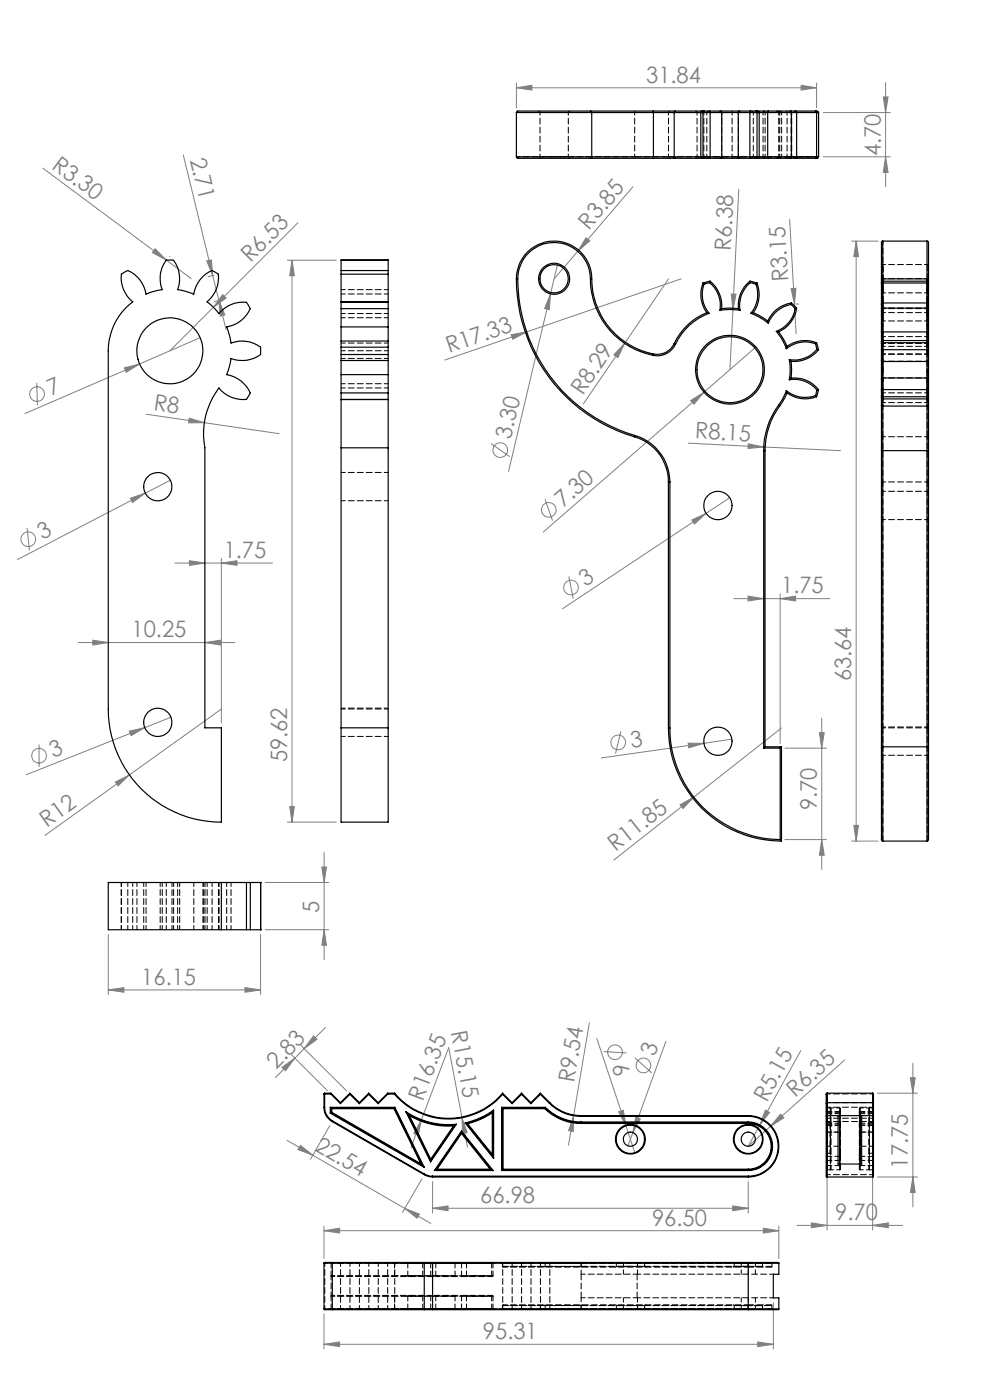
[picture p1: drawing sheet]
<svg xmlns="http://www.w3.org/2000/svg" width="210mm" height="297mm" viewBox="0 0 210 297" stroke-linecap="round" stroke-linejoin="round" font-family="sans-serif">
<defs><g id="words">
<g font-size="4.8" fill="#808080">
<text x="137.1" y="17.5">31.84</text>
<text x="10.8" y="35.6" transform="rotate(37 10.8 35.6)">R3.30</text>
<text x="40.2" y="33.9" transform="rotate(76 40.2 33.9)">2.71</text>
<text x="186.8" y="33.1" transform="rotate(-90 186.8 33.1)">4.70</text>
<text x="124.9" y="48.9" transform="rotate(-49 124.9 48.9)">R3.85</text>
<text x="155" y="53.3" transform="rotate(-87 155 53.3)">R6.38</text>
<text x="53.1" y="55.8" transform="rotate(-45 53.1 55.8)">R6.53</text>
<text x="167.2" y="59.7" transform="rotate(-93 167.2 59.7)">R3.15</text>
<text x="95.3" y="74.9" transform="rotate(-19 95.3 74.9)">R17.33</text>
<text x="10.9" y="84.1" transform="rotate(-23 10.9 84.1)">7</text>
<text x="32.5" y="87" transform="rotate(8 32.5 87)">R8</text>
<text x="123.6" y="84.1" transform="rotate(-56 123.6 84.1)">R8.29</text>
<text x="108.3" y="93.3" transform="rotate(-77 108.3 93.3)">3.30</text>
<text x="147.4" y="93" transform="rotate(3 147.4 93)">R8.15</text>
<text x="119.4" y="107.7" transform="rotate(-41 119.4 107.7)">7.30</text>
<text x="9" y="114.7" transform="rotate(-27 9 114.7)">3</text>
<text x="47.5" y="118.3">1.75</text>
<text x="124.2" y="124.6" transform="rotate(-34 124.2 124.6)">3</text>
<text x="165.7" y="125.9">1.75</text>
<text x="27.9" y="135.2">10.25</text>
<text x="180.6" y="144.5" transform="rotate(-90 180.6 144.5)">63.64</text>
<text x="11.3" y="160.9" transform="rotate(-22 11.3 160.9)">3</text>
<text x="60.9" y="161.7" transform="rotate(-90 60.9 161.7)">59.62</text>
<text x="133.9" y="158.7" transform="rotate(-8 133.9 158.7)">3</text>
<text x="173.3" y="171.8" transform="rotate(-90 173.3 171.8)">9.70</text>
<text x="10" y="175.6" transform="rotate(-36 10 175.6)">R12</text>
<text x="130.6" y="180.8" transform="rotate(-38 130.6 180.8)">R11.85</text>
<text x="67.7" y="193.6" transform="rotate(-90 67.7 193.6)">5</text>
<text x="30" y="208.9">16.15</text>
<text x="95.6" y="218.8" transform="rotate(79 95.6 218.8)">R15.15</text>
<text x="58.6" y="226.9" transform="rotate(-45 58.6 226.9)">2.83</text>
<text x="129.7" y="226.2" transform="rotate(72 129.7 226.2)">6</text>
<text x="138.9" y="224.2" transform="rotate(-70 138.9 224.2)">3</text>
<text x="89.7" y="233.7" transform="rotate(-69 89.7 233.7)">R16.35</text>
<text x="121.8" y="229.7" transform="rotate(-80 121.8 229.7)">R9.54</text>
<text x="162.6" y="233.9" transform="rotate(-61 162.6 233.9)">R5.15</text>
<text x="168.6" y="232.9" transform="rotate(-42 168.6 232.9)">R6.35</text>
<text x="66.6" y="243.9" transform="rotate(30 66.6 243.9)">22.54</text>
<text x="192.6" y="247.9" transform="rotate(-90 192.6 247.9)">17.75</text>
<text x="101.9" y="255.2">66.98</text>
<text x="138.3" y="260">96.50</text>
<text x="177.2" y="258.8">9.70</text>
<text x="102.4" y="284.1">95.31</text>
</g>
</g></defs>
<g fill="none" stroke="#808080" stroke-width=".21">
<path d="M109.5 18.6l3.3-.5v1zM109.5 17.6v5.3M109.5 18.6h63.7M169.9 18.1l3.3 .5-3.3 .5zM173.2 17.6v5.3M187.9 17.5v22.1M9.1 35.7l31.5 23.4M38.9 32.9l6.2 25.6M134.3 39.6l-16.8 19.6M174.6 33.3h14.3M174.6 23.9h14.3M187.4 20.6h1l-.5 3.3z"/>
<path d="M187.9 33.3l.5 3.3h-1zM32.9 52.8l2.4 2.4-3-1.6zM35.9 54.4h.1M43.9 55.3l.9-.2 .3 3.4zM45.1 58.5l2.8 11.4M45.4 58.4l-1.2 .3M61 55.2h10.3M61.9 55.2v119.2M61.9 55.2l.5 3.3h-.9zM63.2 47.3l-27.2 27.1M118.3 55.9l-1.5 6.5M124.3 50.4l.8 .7-2.5 2.2z"/>
<path d="M141.8 59.2l-9.3 13.6M144.5 59.2l-50.1 17.2M156.7 40.2l-1.9 38.2M167.5 46.5l1 18M180.6 51.1h5.7M181.6 51.1v127.3M181.6 51.1l.5 3.3h-1zM26.4 78l3.2-.8-2.8 1.8zM42.4 71.6l-37.1 16.1M46.4 63.7l1.3 3.1-1 .3zM46.6 63.7l-1.2 .3M47.2 62.5l.8 .7-2.7 2z"/>
<path d="M108.4 71l3.3-.6-2.9 1.6zM116.8 62.4l-.3 3.3-1-.3zM116.8 62.4l-8.9 37.6M132.5 72.8l-1.4 3.1-.9-.6zM132.5 72.8l-8.8 12.9M155.1 62.4h1l-.6 3.3zM160.3 73.6l-11 9.6M167.8 61.2h1l-.3 3.3zM168.5 64.5l.4 6.3M168.8 64.5h.7M7.8 81.2l.1 4.8M31 87.9l28.2 4.1"/>
<path d="M40.1 88.7l3.3 1h-3.4zM104.2 94.1l3.9 2.8M146 94l16 .8M146.5 85l2.8-1.8-2.1 2.6zM149.3 83.2l-34.1 29.7M158.7 94.2l3.3 .6-3.3 .3zM162 94.8l16.3 .8M5.8 112l.4 4.8M27.7 105.7l3.1-1.1-2.7 2zM30.8 104.6l-27.1 14.1M36.1 101.9l-5.3 2.7M37.1 119.4h20.7"/>
<path d="M40.2 119l3.3 .4-3.3 .5zM47 119.4l3.3-.4v.9zM47 118.5v34.9M115.6 105.9l1.6 4.5M146.8 110.3l3-1.4-2.5 2.3zM154.8 105.6l-35.5 23.5M16.6 136.3h33.2M19.7 135.8l3.3 .5-3.3 .5zM43.5 136.3l3.3-.5v1zM120.6 122.3l1 4.7M155.6 127h20.4M158.7 126.5l3.3 .5-3.3 .5z"/>
<path d="M165.5 127l3.3-.5v1zM165.5 126v31.7M8.3 157.9v4.8M27.4 155.1l3.3-.7-2.9 1.7zM30.7 154.4l-25.1 10M36.3 152.1l-5.6 2.3M47 150.4l-37.5 26.8M131.7 155.2l-1.1 4.6M146 157.7h3.3l-3.2 .9zM149.3 157.7l-21.7 3.1M155.3 156.8l-6 .9M165.8 154.4l-18.6 14.7"/>
<path d="M166.5 158.7h8.8M173.8 155.4h1l-.5 3.3zM174.3 152.4v32.1M24.5 165.9l2.9-1.5-2.4 2.3zM61 174.4h10.3M61.5 171.1h.9l-.5 3.3zM144.3 170.7l2.9-1.6-2.3 2.4zM147.2 169.1l-17 13.4M166.5 178.1h8.8M174.3 178.1l.5 3.3h-1zM180.6 178.4h5.7M181.1 175.1h1l-.5 3.3z"/>
<path d="M23 198.2v12.8M55.3 198.2v12.8M56.3 197.2h13.4M56.3 187.2h13.4M68.3 183.9h1l-.5 3.3zM68.8 197.2l.5 3.3h-1zM68.8 180.9v22.7M23 210l3.3-.5v1zM23 210h32.3M52 209.5l3.3 .5-3.3 .5zM66.5 219.8l.7 .7-2.7 2zM69 218l-4.5 4.5"/>
<path d="M125 217l-3.3 19.7M59.8 226.4l2.7-1.9-1.9 2.7zM61.8 223.8l7.7 7.6M62.5 224.5l-4.1 4.1M63.8 221.8l9.7 9.6M64.5 222.5l-2 2M70 238.8l-4.1 7.2M89.4 237.6l-.7 3.2-.9-.4zM89.4 237.6l-2.2 5.9M98 237.1l1.1 3.2-1 .1zM98 237.1l-2.8-14.9-5.8 15.4M98 237.1l1.2 6.3"/>
<path d="M121.7 236.7l-.1 3.3-1-.1zM121.7 236.7l-1.1 6.3M126.6 220.3l6.2 18.5M128.1 223.1l4.8 .3M131.2 235.9l1-.4 .6 3.3zM132.8 238.8l1.9 5.7M134.7 224.4l3.6 3.2M134.9 237l.9 .3-1.6 3zM141.3 220.9l-7.1 19.4M162.3 235.5l.9 .5-2 2.7zM165.6 236.4l.7 .7-2.9 1.8zM169.9 222.9l-11.2 20.3 20.4-18.3"/>
<path d="M175.4 232.9v28M185.1 232.9v28M186.1 231.9h8.5M193.1 228.6h1l-.5 3.3zM193.6 225.6v30.4M60.9 241.9l30.5 17.6M63.7 243l2.7 2.1-3.2-1.2zM85.9 256.4l3.1 1.2-.5 .8zM89.5 250.1l-4.1 7.1M91.8 256.3l3.2-.5v1.1zM91.8 250.7v6.6M91.8 256.3h66.9"/>
<path d="M134.2 240.3l-1 2.8M155.4 255.8l3.3 .5-3.3 .6zM158.7 250.7v6.6M169.1 260h22.4M172.1 259.4l3.3 .6-3.3 .5zM185.1 260l3.3-.6v1.1zM186.1 249.7h8.5M193.6 249.7l.5 3.3h-1zM68.7 261.1l3.3-.5v1zM68.7 260.1v6.9M68.7 261.1h96.5M68.7 278.7v7.5"/>
<path d="M161.9 260.6l3.3 .5-3.3 .5zM164 276.3v9.9M165.2 260.1v6.9M68.7 285.2l3.3-.5v1zM68.7 285.2h95.3M160.7 284.7l3.3 .5-3.3 .5z"/>
<circle cx="7.8" cy="83.6" r="1.56"/>
<circle cx="106.1" cy="95.5" r="1.56"/>
<circle cx="6" cy="114.4" r="1.55"/>
<circle cx="116.4" cy="108.2" r="1.55"/>
<circle cx="121.1" cy="124.6" r="1.55"/>
<circle cx="131.1" cy="157.5" r="1.56"/>
<circle cx="8.3" cy="160.3" r="1.57"/>
<circle cx="130.4" cy="223.2" r="1.55"/>
<circle cx="136.5" cy="226" r="1.55"/>
</g>
<g fill="#808080">
<path d="M131.2 235.9l1-.4 .6 3.3z"/>
<path d="M32.9 52.8l2.4 2.4-3-1.6z"/>
<path d="M40.1 88.7l3.3 1h-3.4z"/>
<path d="M158.7 94.2l3.3 .6-3.3 .3z"/>
<path d="M146 157.7h3.3l-3.2 .9z"/>
<path d="M108.4 71l3.3-.6-2.9 1.6z"/>
<path d="M27.4 155.1l3.3-.7-2.9 1.7z"/>
<path d="M26.4 78l3.2-.8-2.8 1.8z"/>
<path d="M27.7 105.7l3.1-1.1-2.7 2z"/>
<path d="M146.8 110.3l3-1.4-2.5 2.3z"/>
<path d="M24.5 165.9l2.9-1.5-2.4 2.3z"/>
<path d="M144.3 170.7l2.9-1.6-2.3 2.4z"/>
<path d="M146.5 85l2.8-1.8-2.1 2.6z"/>
<path d="M165.6 236.4l.7 .7-2.9 1.8z"/>
<path d="M47.2 62.5l.8 .7-2.7 2z"/>
<path d="M124.3 50.4l.8 .7-2.5 2.2z"/>
<path d="M132.5 72.8l-1.4 3.1-.9-.6z"/>
<path d="M162.3 235.5l.9 .5-2 2.7z"/>
<path d="M89.4 237.6l-.7 3.2-.9-.4z"/>
<path d="M134.9 237l.9 .3-1.6 3z"/>
<path d="M116.8 62.4l-.3 3.3-1-.3z"/>
<path d="M121.7 236.7l-.1 3.3-1-.1z"/>
<path d="M155.1 62.4h1l-.6 3.3z"/>
<path d="M167.8 61.2h1l-.3 3.3z"/>
<path d="M98 237.1l1.1 3.2-1 .1z"/>
<path d="M47 119.4l3.3-.4v.9zM40.2 119l3.3 .4-3.3 .5zM52 209.5l3.3 .5-3.3 .5zM23 210l3.3-.5v1zM160.7 284.7l3.3 .5-3.3 .5zM68.7 285.2l3.3-.5v1z"/>
<path d="M109.5 18.6l3.3-.5v1zM169.9 18.1l3.3 .5-3.3 .5z"/>
<path d="M91.8 256.3l3.2-.5v1.1zM155.4 255.8l3.3 .5-3.3 .6z"/>
<path d="M43.5 136.3l3.3-.5v1zM19.7 135.8l3.3 .5-3.3 .5z"/>
<path d="M165.5 127l3.3-.5v1zM158.7 126.5l3.3 .5-3.3 .5z"/>
<path d="M66.5 219.8l.7 .7-2.7 2zM59.8 226.4l2.7-1.9-1.9 2.7z"/>
<path d="M193.6 249.7l.5 3.3h-1zM193.1 228.6h1l-.5 3.3z"/>
<path d="M174.3 178.1l.5 3.3h-1zM173.8 155.4h1l-.5 3.3z"/>
<path d="M187.9 33.3l.5 3.3h-1zM187.4 20.6h1l-.5 3.3z"/>
<path d="M68.8 197.2l.5 3.3h-1zM68.3 183.9h1l-.5 3.3z"/>
<path d="M61.9 55.2l.5 3.3h-.9zM61.5 171.1h.9l-.5 3.3zM181.6 51.1l.5 3.3h-1zM181.1 175.1h1l-.5 3.3z"/>
<path d="M43.9 55.3l.9-.2 .3 3.4zM46.4 63.7l1.3 3.1-1 .3z"/>
<path d="M63.7 243l2.7 2.1-3.2-1.2zM85.9 256.4l3.1 1.2-.5 .8z"/>
<path d="M172.1 259.4l3.3 .6-3.3 .5zM185.1 260l3.3-.6v1.1zM68.7 261.1l3.3-.5v1zM161.9 260.6l3.3 .5-3.3 .5z"/>
</g>
<g fill="none" stroke="#000" stroke-width=".25">
<path d="M109.5 23.9h16M109.5 33.3h16M109.5 33.3l.3 .3h15.4M109.5 23.9v9.4M125.2 23.6h-15.4l-.3 .3M125.2 23.6l.3 .3M125.2 23.6h13.4M125.2 33.6h13.4M125.5 33.3l-.3 .3M125.5 23.9h13.1M125.5 33.3h13.1M125.5 23.9v9.4"/>
<path d="M138.6 23.6v.3M138.6 23.6h4.7M138.6 33.6h4.7M138.6 33.3v.3M138.6 23.9h4.4M138.6 33.3h4.4M138.6 23.9v9.4M143 33.3l.3 .3M143 23.9h5.7M143 33.3h5.7M143 23.9v9.4M143.3 23.6l-.3 .3"/>
<path d="M143.3 23.6h5.6M143.3 33.6h5.6M148.7 33.3l.2 .3M148.7 23.9h.4M148.7 33.3h.4M148.7 23.9v9.4M148.9 23.6l-.2 .3M148.9 23.6h.4M148.9 33.6h.4M149.1 23.9h1.5M149.1 33.3l.2 .3M149.1 33.3h1.5"/>
<path d="M149.1 23.9v9.4M149.3 23.6l-.2 .3M149.3 23.6h1.2M149.3 33.6h1.2M150.5 23.6l.1 .3M150.5 23.6h2.3M150.5 33.6h2.3M150.6 33.3l-.1 .3M150.6 23.9h2.5M150.6 33.3h2.5M150.6 23.9v9.4M152.8 23.6l.3 .3"/>
<path d="M152.8 23.6h4.1M152.8 33.6h4.1M153.1 23.9h3.5M153.1 33.3h3.5M153.1 33.3l-.3 .3M153.1 23.9v9.4M156.6 33.3l.3 .3M156.6 23.9h2.5M156.6 33.3h2.5M156.6 23.9v9.4M156.9 23.6l-.3 .3M156.9 23.6h2.2"/>
<path d="M156.9 33.6h2.2M159.1 23.9h1.5M159.1 33.3v.3M159.1 33.3h1.5M159.1 23.9v9.4M159.1 23.6v.3M159.1 23.6h1.2M159.1 33.6h1.2M160.3 23.6l.3 .3M160.3 23.6h.4M160.3 33.6h.4M160.6 33.3l-.3 .3"/>
<path d="M160.6 23.9h.4M160.6 33.3h.4M160.6 23.9v9.4M160.7 23.6l.3 .3M160.7 23.6h2.3M160.7 33.6h2.3M161 33.3l-.3 .3M161 23.9h1.8M161 33.3h1.8M161 23.9v9.4M162.8 23.9h5.1M162.8 33.3l.2 .3"/>
<path d="M162.8 33.3h5.1M162.8 23.9v9.4M163 23.6l-.2 .3M163 23.6h4.8M163 33.6h4.8M167.8 23.6l.1 .3M167.8 23.6h.9M167.8 33.6h.9M167.9 23.9h1.1M167.9 33.3l-.1 .3M167.9 33.3h1.1M167.9 23.9v9.4"/>
<path d="M168.7 23.6l.3 .3M168.7 23.6h4.3M168.7 33.6h4.3M169 33.3l-.3 .3M169 23.9h4.2M169 33.3h4.2M169 23.9v9.4M173 23.6l.2 .3M173 23.6h.5l.1 .3M173.2 33.3l-.2 .3M173.2 23.9h.4M173.2 33.3h.4"/>
<path d="M173.2 23.9v9.4M173.6 33.3l-.1 .2-.5 .1M173.6 23.9v9.4M25.8 58.2l1.1-.7a4.1 4.1 0 0 1 2.8 1.9 6.7 6.7 0 0 1 1.3 3l1.7-.6 1.7-.3a6.5 6.5 0 0 1 .8-6.3h.4a1.59 1.59 0 0 1 2 1.4 6.6 6.6 0 0 1 .1 4.9l1.7 .3 1.7 .6a6.5 6.5 0 0 1 3.9-5l1.3 .8a6.7 6.7 0 0 1-2.4 5.8l1 .9 1.5 1.6a6.7 6.7 0 0 1 5.9-2.4l.8 1.4a6.6 6.6 0 0 1-5 3.9l.5 1.6 .4 1.8a6.7 6.7 0 0 1 6.3 .9v1.5a6.5 6.5 0 0 1-6.3 .9l-.4 1.7-.5 1.7a6.6 6.6 0 0 1 5 3.9l-.8 1.3a6.6 6.6 0 0 1-5.9-2.4 16 16 0 0 0-2.9 12.7v59.4h3.5v20a24 24 0 0 1-24-24v-76a13 13 0 0 1 5.2-10.4 6.5 6.5 0 0 1-2.4-5.8zM72.4 58.2v5.8M72.4 57.4v.8M72.4 55.2v2.2M72.4 55.2h9.9M72.4 58.2h9.9M72.4 57.4h9.9M82.3 58.2v5.8M82.3 57.4v.8"/>
<path d="M82.3 55.2v2.2M109.5 59.2a34.9 34.9 0 0 0 25.1 33.5M109.5 59.2h.3M109.5 59.2a8 8 0 0 1 8-8.1 8 8 0 0 1 8 8.1M109.8 59.2a34.7 34.7 0 0 0 24.9 33.2M109.8 59.2a7.7 7.7 0 0 1 7.7-7.7 7.7 7.7 0 0 1 7.7 7.7M125.2 59.2a16.5 16.5 0 0 0 13.4 16.2M125.2 59.2h.3M125.5 59.2a16.3 16.3 0 0 0 13.1 15.9M150.5 60a6.3 6.3 0 0 1 2.2 5.9M150.5 60l-1.2 .3M150.6 59.7l-.1 .3"/>
<path d="M150.6 59.7a6.7 6.7 0 0 1 2.5 5.8M150.6 59.7l-1.5 .3M159.1 59.7a6.5 6.5 0 0 0-2.5 5.8M159.1 59.7v.3M159.1 59.7l1.5 .3M159.1 60a6.2 6.2 0 0 0-2.1 5.9M159.1 60l1.2 .3M187 60v.3M187 59.2h.3M187 59.2v.8M187.3 51.1l-.3 .2v7.9M187.3 59.7l-.3 .1v.2"/>
<path d="M187.3 59.7v.3M187.3 51.1v8.1M187.3 51.1h9.3M187.3 59.2v.5M187.3 59.7h9.3M187.3 59.2h9.3M196.6 51.1l.4 .3v7.8M196.6 59.7v.3M196.6 59.7l.4 .3M196.6 59.2h.4M196.6 51.1v8.1M196.6 59.2v.5"/>
<path d="M197 60v.3M197 59.2v.8M72.4 73.7v1.5M72.4 75.2v1.3M72.4 72.4v1.3M72.4 79.5v3.9M72.4 64.1v1.4M72.4 65.5v3.9M72.4 76.5v3M72.4 69.4v3M72.4 76.5h9.9M72.4 72.4h9.9"/>
<path d="M72.4 64.1h9.9M72.4 75.2h9.9M72.4 73.7h9.9M72.4 79.5h9.9M72.4 65.5h9.9M72.4 69.4h9.9M72.4 64v.1M72.4 64h9.9M82.3 73.7v1.5M82.3 75.2v1.3M82.3 72.4v1.3M82.3 79.5v3.9"/>
<path d="M82.3 64.1v1.4M82.3 65.5v3.9M82.3 76.5v3M82.3 69.4v3M82.3 64v.1M138.6 75.1v.3M143 72.9l.3 .1M143 72.9a4 4 0 0 1-4.4 2.2M143.3 73a4.3 4.3 0 0 1-4.7 2.4M149.1 60a6.4 6.4 0 0 0 .8 6.3M149.1 60l.2 .3M149.3 60.3a6.3 6.3 0 0 0 1.1 6.2"/>
<path d="M149.9 66.3a13.1 13.1 0 0 0-6.9 6.6M149.9 66.3l.5 .2M150.4 66.5a12.6 12.6 0 0 0-7.1 6.5M152.7 65.9a10.9 10.9 0 0 1 4.3 0M153.1 65.5l-.4 .4M153.1 65.5h3.5M156.6 65.5l.4 .4M159.3 66.5a13.8 13.8 0 0 1 3.7 2.1M159.8 66.3l-.5 .2M159.8 66.3l1.2 .6 1.8 1.2M160.3 60.3a6.1 6.1 0 0 1-1 6.2M160.6 60l-.3 .3"/>
<path d="M160.6 60a6.7 6.7 0 0 1-.8 6.3M162.8 68.1l.2 .5M164.7 70.3l.5 .1M164.7 70.3a11 11 0 0 1 2.1 3.7M165.2 70.4l1 1.5 .7 1.6M166.9 73.5l-.1 .5M167.4 76.3a13 13 0 0 1 0 4.3M167.4 76.3l.4 .4M167.8 76.7l.1 1.7-.1 1.8M167.8 64.6a6.4 6.4 0 0 0-4.8 4M167.8 64.6l.9 .9M167.9 64.3a6.6 6.6 0 0 0-5.1 3.8"/>
<path d="M167.9 64.3l-.1 .3M167.9 64.3l1.1 1.1M168.7 65.5a6.3 6.3 0 0 1-4 4.8M169 65.4l-.3 .1M169 65.4a6.5 6.5 0 0 1-3.8 5M173 72.9a6.4 6.4 0 0 0-6.2 1.1M173 72.9l.3 1.2M173.2 72.7a6.5 6.5 0 0 0-6.3 .8M173.2 72.7l-.2 .2M173.2 72.7l.4 1.5M173.3 74.1a6.3 6.3 0 0 1-5.9 2.2M173.3 74.1l.3 .1"/>
<path d="M173.6 74.2a6.7 6.7 0 0 1-5.8 2.5M187 76.4l.3 .3M187 74.1v2.3M187 74.1l.3 .1M187 72.9v1.2M187 72.5v.4M187 64.6v.9M187 70.3l.3 .1M187 65.5v4.8M187 76.4v4.1M187 70.3v2.2M187 60.3v4.3"/>
<path d="M187.3 72.2l-.3 .3M187.3 72.7l-.3 .2M187.3 72.7v1.5M187.3 64.3l-.3 .3M187.3 64.3v1.1M187.3 65.4l-.3 .1M187.3 65.4v5M187.3 76.7v3.5M187.3 60l-.3 .3M187.3 74.2v2.5M187.3 72.2v.5M187.3 70.4v1.8"/>
<path d="M187.3 60v4.3M187.3 76.7h9.3M187.3 72.2h9.3M187.3 74.2h9.3M187.3 72.7h9.3M187.3 70.4h9.3M187.3 65.4h9.3M187.3 64.3h9.3M187.3 60h9.3M196.6 72.2l.4 .3M196.6 72.7v1.5M196.6 72.7l.4 .2"/>
<path d="M196.6 65.4v5M196.6 65.4l.4 .1M196.6 64.3v1.1M196.6 64.3l.4 .3M196.6 76.7v3.5M196.6 60l.4 .3M196.6 74.2v2.5M196.6 72.2v.5M196.6 70.4v1.8M196.6 60v4.3M197 76.4l-.4 .3M197 74.1v2.3"/>
<path d="M197 74.1l-.4 .1M197 72.9v1.2M197 72.5v.4M197 70.3l-.4 .1M197 65.5v4.8M197 64.6v.9M197 76.4v4.1M197 70.3v2.2M197 60.3v4.3M72.4 83.4v1.3M72.4 84.8v10.2M72.4 84.7h9.9"/>
<path d="M72.4 83.4h9.9M72.4 84.7v.1M72.4 95v79.4h9.9v-79.4M72.4 95h9.9M82.3 83.4v1.3M82.3 84.8v10.2M82.3 84.7v.1M134.6 92.7a10 10 0 0 1 7.2 9.6M134.7 92.4l-.1 .3M134.7 92.4a10.4 10.4 0 0 1 7.4 9.9M162 95.6h.3M162 95.6v63.1"/>
<path d="M162.3 95.6v62.8M165.1 86l.3 .1M165.1 86a16.4 16.4 0 0 0-3.1 9.6M165.4 86.1a16.2 16.2 0 0 0-3.1 9.5M166.8 82.9l.1 .5M166.8 82.9a6.2 6.2 0 0 0 6.2 1M166.8 82.9l-.7 1.6-1 1.5M166.9 83.4a6.7 6.7 0 0 0 6.3 .8M166.9 83.4l-1.5 2.7M167.4 80.6a6.2 6.2 0 0 1 5.9 2.1M167.8 80.2l-.4 .4M167.8 80.2a6.5 6.5 0 0 1 5.8 2.5"/>
<path d="M173 83.9l.2 .3M173.3 82.7l-.3 1.2M173.6 82.7h-.3M173.6 82.7l-.4 1.5M187 84.3l.3 .3M187 80.5v2.2M187 82.7v1.2M187 83.9l.3 .3M187 83.9v.4M187 86l.3 .1M187 84.3v1.7M187 95.6v82.6l.3 .2"/>
<path d="M187 95.6h.3M187 86v9.6M187.3 80.2l-.3 .3M187.3 82.7h-.3M187.3 82.7v1.5M187.3 86.1v9.5M187.3 80.2v2.5M187.3 84.2v.4M187.3 84.6v1.5M187.3 80.2h9.3M187.3 84.6h9.3M187.3 82.7h9.3"/>
<path d="M187.3 84.2h9.3M187.3 86.1h9.3M187.3 95.6v82.8M187.3 95.6h9.3M196.6 80.2l.3 .1 .1 .2M196.6 82.7h.4M196.6 82.7v1.5M196.6 86.1v9.5M196.6 95.6h.4M196.6 80.2v2.5M196.6 84.2v.4M196.6 84.6v1.5"/>
<path d="M196.6 95.6v82.8M197 84.3l-.4 .3M197 80.5v2.2M197 82.7v1.2M197 83.9l-.4 .3M197 83.9v.4M197 86l-.4 .1M197 84.3v1.7M197 95.6v82.5l-.4 .3M197 86v9.6M141.8 102.3h.3M141.8 102.3v52.1"/>
<path d="M142.1 102.3v52.1M72.4 154.4h9.9M141.8 154.4a24 24 0 0 0 24 24M141.8 154.4h.3M142.1 154.4a23.6 23.6 0 0 0 23.4 23.7M162 158.7h3.5M162.3 158.4l-.3 .3M162.3 158.4h3.5M165.5 158.7v19.4M165.8 158.4l-.3 .3M165.8 158.4v20M187 158.7l.2-.3h9.5l.3 .3"/>
<path d="M165.5 178.1l.3 .3M187.3 178.4h9.3M47 187.2h-24v10h24M47 187.2h5.3M47 197.2h5.3M47 187.2v10M52.3 187.2h.8M52.3 197.2h.8M52.3 187.2v10M53.1 187.2h2.2M53.1 197.2h2.2M53.1 187.2v10"/>
<path d="M55.3 187.2h.1M55.3 197.2h.1M55.3 187.2v10M68.7 234.9h.2M68.7 232.1h.2M68.7 234.9a3.4 3.4 0 0 0 1.8 3M68.7 232.1v2.8M68.9 231.9v.2M68.9 234.9a3.4 3.4 0 0 0 1.7 2.9M68.9 231.9l-.2 .2M68.9 232.1v2.8M68.9 232.1h1.3"/>
<path d="M68.9 231.9h1.3M70.1 234.9l.1 .2M70.1 234.9h13.6M70.1 234.9v1.2M70.1 236.1l19.9 11.5M70.2 232.1l2 2M70.2 231.9v.2M70.2 236.1h-.1M70.2 235.1l.2 .1M70.2 235.1h13.5M70.2 236.1l19.4 11.2M70.2 235.1v1"/>
<path d="M70.2 231.9l2 2M70.4 236l-.2 .1M70.4 235.2h13.2M70.4 235.2v.8M70.4 236l18.9 10.9M70.5 237.9l19.5 11.3M70.6 237.8l-.1 .1M70.6 237.8l19.5 11.3M72.2 233.9v.2M74.2 231.9v.3M74.2 232.2l2 1.9M74.2 231.9l2 2"/>
<path d="M74.2 232.2l-2 1.9M74.2 231.9l-2 2M76.2 233.9v.2M78.2 231.9v.3M78.2 232.2l2 1.9M78.2 231.9l2 2M78.2 232.2l-2 1.9M78.2 231.9l-2 2M80.2 233.9v.2M82.2 231.9l.1 .2M82.2 231.9l-2 2M82.2 231.9h1.5"/>
<path d="M82.3 232.1l-2.1 2M82.3 232.1h1.3M83.6 235.2l5.7 11.7M83.6 232.1a15.2 15.2 0 0 0 23 .1M83.7 235.1l-.1 .1M83.7 235.1l5.9 12.2M83.7 231.9l-.1 .2M83.7 231.9a14.9 14.9 0 0 0 22.9 0M83.7 234.9v.2M83.7 234.9l6.3 12.7M86.1 235.9l.4 .4M86.1 235.9a16.2 16.2 0 0 0 10.7 2.6"/>
<path d="M86.1 235.9l5.2 10.6M86.5 236.3a16.8 16.8 0 0 0 10 2.4M86.5 236.3l.4 .4M86.5 236.3l4.8 9.9M86.9 236.7a16.5 16.5 0 0 0 9.3 2.2M86.9 236.7l4.5 9.2M96.2 238.9l-4.8 7M96.5 238.7l-.3 .2M96.5 238.7l-5.2 7.5M96.8 238.5l-.3 .2M96.8 238.5l-5.5 8M97.9 240v.2"/>
<path d="M97.9 240l-5.8 8.3M97.9 240l6.7 8.3M98.7 238.2l.2 .1M98.7 238.2l6 7.5M98.9 238.3l.3 .1M98.9 238.3l5.7 7M99.2 238.4l5.2 6.5M104.4 236.1a17.4 17.4 0 0 1-5.2 2.3M104.4 236.1v8.8M104.6 235.8a16.9 16.9 0 0 1-5.7 2.5M104.6 235.8l-.2 .3M104.6 235.8v9.5"/>
<path d="M104.7 235.5a17 17 0 0 1-6 2.7M104.7 235.5l-.1 .3M104.7 235.5v10.2M106.4 234.9l.2 .2M106.4 234.9h9.3M106.4 234.9v13.4M106.6 235.1l.1 .1M106.6 235.1h9M106.6 235.1v13.1M106.6 231.9v.3M106.6 231.9l2 2M106.6 232.2l2 1.9"/>
<path d="M106.7 235.2h8.9M106.7 235.2v12.8M108.6 233.9v.2M110.6 231.9v.3M110.6 232.2l2 1.9M110.6 231.9l2 2M110.6 232.2l-2 1.9M110.6 231.9l-2 2M112.6 233.9v.2M114.6 231.9v.3M114.6 231.9l-2 2M114.6 232.2l-2 1.9"/>
<path d="M114.6 231.9l2 2M114.6 232.2l1.9 1.8M115.6 235.2a10.8 10.8 0 0 0 7.7 3.1M115.6 235.1a11 11 0 0 0 7.7 3.1M115.6 235.1v.1M115.7 234.9l-.1 .2M115.7 234.9a10.8 10.8 0 0 0 7.6 3.1M116.5 234a9.5 9.5 0 0 0 6.8 2.8M116.6 233.9l-.1 .1M116.6 233.9a9.3 9.3 0 0 0 6.7 2.8M123.3 238v.2M123.3 236.7v.1"/>
<path d="M123.3 238.2v.1M123.3 238h35.4M123.3 238.2h35.4M123.3 236.8h35.4M123.3 236.7h35.4M123.3 238.3h35.4M158.7 236.7a6.5 6.5 0 0 1 6.5 6.5 6.5 6.5 0 0 1-6.5 6.5M158.7 236.8a6.4 6.4 0 0 1 6.4 6.4 6.4 6.4 0 0 1-6.4 6.3M158.7 236.7v.1M158.7 238v.2M158.7 238a5.2 5.2 0 0 1 5.2 5.2 5.2 5.2 0 0 1-5.2 5.1M158.7 238.2a5 5 0 0 1 5 5 5 5 0 0 1-5 5"/>
<path d="M158.7 238.3a4.9 4.9 0 0 1 4.9 4.9 4.9 4.9 0 0 1-4.9 4.8M158.7 238.2v.1M175.3 236.8v12.8l.1 .1M175.3 234v2.8M175.3 232.1v1.9M175.4 236.7v13M175.4 236.7l-.1 .1M175.4 233.9v2.8M175.4 233.9l-.1 .1M175.4 231.9l-.1 .3M175.4 231.9h9.7M175.4 236.7h9.7"/>
<path d="M175.4 233.9h9.7M175.4 231.9v2M177.8 236.7v10.2h5v-10.2M185.1 236.7v13M185.1 236.7l.2 .1M185.1 233.9v2.8M185.1 233.9l.2 .1M185.1 231.9l.2 .3M185.1 231.9v2M185.3 236.8v12.8l-.2 .1M185.3 234v2.8M185.3 232.1v1.9"/>
<path d="M89.3 246.9l.3 .4M89.6 247.3l.4 .3M90 249.2l1.1 .4 .7 .1M90.1 249.1l-.1 .1M90.1 249.1l1 .4h.7M91.3 246.2v.3M91.4 245.9l-.1 .3M91.8 249.5v.2M91.8 249.7h66.9M91.8 249.5h66.9M92.1 248.3h12.5M92.4 248.2l-.3 .1"/>
<path d="M92.4 248.2h11.9M92.7 248l-.3 .2M92.7 248h11.3M97.9 240.2v.2M97.9 240.2l-5.5 8M97.9 240.2l6.4 8M97.9 240.4l6.1 7.6M97.9 240.4l-5.2 7.6M104 248l.3 .2M104.3 248.2l.3 .1M104.4 244.9l.2 .4M104.6 245.3l.1 .4"/>
<path d="M106.4 248.3h52.3M106.6 248.2l-.2 .1M106.6 248.2h52.1M106.7 248l-.1 .2M106.7 248h52M158.7 249.5v.2M158.7 248.2v.1M158.7 248v.2M175.4 249.7h9.7M68.7 277.7l.2 .1h1.7M68.7 277.7h1.8M68.7 268h1.8"/>
<path d="M68.7 268v9.7M70.5 277.7l.1 .1M70.5 268h19.5M70.5 277.7h19.5M70.5 268v9.7M70.6 267.8l-.1 .2M70.6 267.8h-1.8l-.1 .2M70.6 277.8h19.5M70.6 267.8h19.5M90 277.7l.1 .1M90 277.7h1.8M90 268h1.8"/>
<path d="M90 268v9.7M90.1 277.8h1.7M90.1 267.8l-.1 .2M90.1 267.8h1.7M91.8 277.7v.1M91.8 267.8v.2M91.8 268v9.7M91.8 268h66.9M91.8 277.7h66.9M91.8 277.8h66.9M91.8 267.8h66.9M158.7 267.8h6.4l.1 .2"/>
<path d="M158.7 277.7v.1M158.7 267.8v.2M158.7 277.7h6.5M158.7 268h6.5M158.7 268v9.7M165.2 277.7l-.1 .1h-6.4M165.2 268v2.3h-1.2v5h1.2v2.4"/>
<circle cx="117.5" cy="59.2" r="3.3"/>
<circle cx="117.5" cy="59.2" r="3"/>
<circle cx="36" cy="74.4" r="7"/>
<circle cx="154.8" cy="78.4" r="7.3"/>
<circle cx="154.8" cy="78.4" r="7"/>
<circle cx="33.5" cy="103.2" r="2.99"/>
<circle cx="152.3" cy="107.3" r="3"/>
<circle cx="33.5" cy="153.2" r="2.99"/>
<circle cx="152.3" cy="157.2" r="3"/>
<circle cx="133.7" cy="241.7" r="3"/>
<circle cx="133.7" cy="241.7" r="3.2"/>
<circle cx="133.7" cy="241.7" r="1.51"/>
<circle cx="158.7" cy="241.7" r="3.1"/>
<circle cx="158.7" cy="241.7" r="1.5"/>
<circle cx="158.7" cy="241.7" r="3"/>
</g>
<g fill="none" stroke="#000" stroke-width=".21" stroke-dasharray="1.3 .6" stroke-dashoffset=".4">
<path d="M149.3 23.6v10M155.3 33.6v-10M167 23.9h6.2M173.2 33.3h-6.2M187.3 59.1v3v-6v3M187.3 59.1v-8M72.4 76h10M72.4 72.8h10M72.4 66.5h10M72.4 61.4h10M72.4 62.4h10M82.4 74.4h-10"/>
<path d="M82.4 67.4h-10M187.3 66.3v-6.3M196.7 60v6.3M196.7 72.9v2.2M72.4 82.3h10M72.4 81.4h10M72.4 106.2h10M82.4 100.2h-10M187 110.2h10M197 104.2h-10M72.4 156.2h10M82.4 150.4h-10"/>
<path d="M82.4 150.2h-10M197 154.2h-10M187 160.2h10M25.7 187.2v10M25.8 187.2v10M27.1 197.2v-10M28.2 187.2v10M29 187.2v10M30.5 187.2v10M31 187.2v10M34 187.2v10M34.4 187.2v10"/>
<path d="M35.3 187.2v10M36.5 197.2v-10M36.8 197.2v-10M37.7 187.2v10M38.1 197.2v-10M41.1 187.2v10M43 197.2v-10M43.2 187.2v10M43.5 197.2v-10M43.9 187.2v10M45 187.2v10M46.3 197.2v-10"/>
<path d="M46.4 197.2v-10M46.5 187.2v10M48.1 187.2v10M49 187.2v10M175.4 236.3v9.9M176.1 238.2v10M176.1 238.7v6v-6M176.1 238.7h-.8M178.3 236.1v-.9M182.3 235.2v.9M182.4 236.3v9.9M185.1 238.2v10"/>
<path d="M185.3 238.7h-.9M175.3 244.7h.8M175.4 248.2v-10M178.1 246.2v-9.9M184.4 248.2v-10M184.4 244.7v-6v6M184.4 244.7h.9M185.1 246.2v-9.9M70.2 268h19.5M70.2 275h19.5M70.2 270.7v4.3M86.5 270.7h10"/>
<path d="M86.5 277.7h10M89.7 277.7h-19.5M89.7 270.7h-19.5M92.4 268h11.9M92.4 275h11.9M96.5 275h-10M96.5 268h-10M104.3 277.7h-11.9M104.3 270.7h-11.9M123.3 275.3h11.8M123.3 270.3h11.8M123.3 275.3v2.4"/>
<path d="M123.3 268v2.3M130.7 277v.8M130.7 267.8v.9M133.7 277h-3h6h-3M136.7 277.8v-.8M136.7 268.7v-.9M155.7 277v.8M155.7 267.8v.9M158.7 268v2.3M158.7 275.3v2.4M158.7 268h5h-5M158.7 277h5h-5"/>
<path d="M158.7 277h-3h6h-3M161.7 277.8v-.8M161.7 268.7v-.9"/>
</g>
<g fill="none" stroke="#000" stroke-width=".21" stroke-dasharray="1.3 .6" stroke-dashoffset=".5">
<path d="M109.6 23.9h25M114.6 33.3h6M120.6 23.9h-6M134.6 33.3h-25M187.3 59.6v15.5M196.7 75.1v-15.5M175.4 233.9h9.7M175.4 237.9h9.7M175.4 235v1M175.4 232.1h9.7M175.4 237.2h9.7M178.1 236v-1"/>
<path d="M182.4 235v1M184.3 238.3v9.7M184.4 238.7v6M185.1 236v-1M185.1 234.9h-9.7M175.4 248.2v-8M175.4 240.2v8M176.1 244.7v-6M176.3 248v-9.7M178.1 240.2v8M178.1 248.2v-8M182.4 248.2v-8"/>
<path d="M182.4 240.2v8M185.1 240.2v8M185.1 248.2v-8M185.1 249.2h-9.7M68.9 277.7v-9.7M72.2 268v9.7M74.2 268v9.7M76.2 268v9.7M78.2 268v9.7M80.2 268v9.7M82.2 268v9.7M83.7 277.7h6"/>
<path d="M83.7 270.7h6M83.7 268v9.7M89.7 268h-6M89.7 275h-6M106.6 268v9.7M108.6 268v9.7M110.6 268v9.7M112.6 268v9.7M114.6 268v9.7M116.6 268v9.7M135.1 270.3h28.9M135.1 275.3h28.9"/>
</g>
<g fill="none" stroke="#000" stroke-width=".21" stroke-dasharray="1.3 .6" stroke-dashoffset=".7">
<path d="M114.6 23.9v9.4M120.6 33.3v-9.4M134.6 23.9v9.4M141.8 33.3v-9.4M147.9 23.9v9.4M149.9 23.9v9.4M153.1 23.9v9.4M156.6 23.9v9.4M159.8 23.9v9.4M161.9 33.3v-9.4M162.3 33.3v-9.4M165.2 23.9v9.4"/>
<path d="M165.4 33.3v-9.4M165.8 33.3v-9.4M167 23.9v9.4M167.8 23.9v9.4M167.9 33.3v-9.4M187.3 59.1h9.4M196.7 56.1h-9.4M187.3 75.1h9.4M187.3 75.2h9.4M187.3 62.1h9.4M196.7 76.6h-9.4M196.7 73.5h-9.4"/>
<path d="M196.7 66.3h-9.4M196.7 68.1h-9.4M196.7 65.5h-9.4M196.7 72.9h-9.4M196.7 71.4h-9.4M196.7 65.3h-9.4M187.3 85.4h9.4M196.7 80.2h-9.4M196.7 83.3h-9.4M196.7 92.7h-9.4M187.3 102.2h9.4M187.3 154.4h9.4"/>
<path d="M175.4 235v13.2M175.4 236v11.3M178.1 238.7v7.5M182.4 236v11.3M184.4 235v13.2M185.1 238.7v7.5M185.1 237.9v11.3M175.4 246.2v-7.5M175.4 249.2v-11.3M176.1 248.2v-13.2M178.1 247.3v-11.3M182.4 246.2v-7.5"/>
<path d="M185.1 248.2v-13.2M185.1 247.3v-11.3M68.9 268h1.3M70.2 277.7h-1.3M70.4 270.8h18.9M89.3 274.8h-18.9M91.4 270.8h1.3M92.7 270.8h11.3M92.7 274.8h-1.3M98.9 268h5.7M98.9 275h5.7M98.9 270.7h5.7"/>
<path d="M98.9 277.7h5.7M104 274.8h-11.3M104.6 277.7h-5.7M104.6 270.7h-5.7M104.6 275h-5.7M104.6 268h-5.7"/>
</g>
<g fill="none" stroke="#000" stroke-width=".21" stroke-dasharray="1.3 .6">
<path d="M114.3 23.6l.3 .3M114.6 33.3l-.3 .3M120.6 23.9l.3-.3M120.9 33.6l-.3-.3M134.6 33.3l.1 .3M134.7 23.6l-.1 .3M141.8 33.3l.3 .3M142.1 23.6l-.3 .3M147.6 23.6l.3 .3M147.9 33.3l-.3 .3M149.9 23.9l.2-.3h.3M149.9 33.3l.2 .2 .3 .1"/>
<path d="M152.7 33.6l.4-.3M153.1 23.9l-.4-.3M153.1 23.9h.1M156.6 23.9l.4-.3M156.6 33.3h.1M157 33.6l-.4-.3M159.3 33.6l.4-.1 .1-.2M159.8 23.9l-.1-.3h-.4M161.9 23.9l.3-.3M162 23.6l.3 .3M162.2 33.6l-.3-.3M162.3 23.9h3.1"/>
<path d="M162.3 33.3l-.3 .3M164.7 33.6l.3-.1 .2-.2M165.2 23.6l.2 .3M165.2 23.9l-.2-.3h-.3M165.4 33.3l-.2 .3M165.4 33.3h-3.1M165.5 23.6l.3 .3M165.8 33.3l-.3 .3M166.8 33.6l.2-.3M167 23.9l-.2-.3M167.4 23.6l.4 .3M167.4 33.6l.4-.3"/>
<path d="M167.6 33.6l.3-.3M167.8 23.9h.1h-.1M167.8 33.3h.1M167.9 23.9l-.3-.3M173.2 23.9h.4M173.6 33.3h-.4M187.3 59.1h-.3M187.3 56.1l-.3-.3M196.7 59.6v.4M196.7 59.1v3v-6M197 59.1h-.3M197 55.8l-.3 .3"/>
<path d="M187 76.3l.3 .3M187 74l.1-.4 .2-.1M187 68.6l.1-.4 .2-.1M187 66.4l.3-.1M187 65.8l.3-.3M187 75.5l.3-.3M187 62.4l.3-.3M187.3 78.4v7v-14v7M187.3 65.5v-.2v.2M187.3 60v-.4M187.3 72.9l-.3 .1M187.3 75.1l-.3 .3"/>
<path d="M187.3 71.4l-.3-.3M187.3 65.3l-.3 .3M187.3 75.1v.1M196.7 73.5l.2 .1 .1 .4M196.7 68.1l.2 .1 .1 .4M196.7 66.3l.3 .1M196.7 65.5l.3 .3M196.7 72.9l.3 .1M196.7 75.1l.3 .3M196.7 75.2l.3 .3M196.7 62.1l.3 .3M196.7 76.6v.1"/>
<path d="M196.7 65.5v-.2M197 76.3l-.3 .3M197 71.1l-.3 .3M197 65.6l-.3-.3M187 80.5l.3-.3M187 85.7l.3-.3M187.3 83.3l-.2-.1-.1-.3M187.3 92.7l-.3-.3M187.3 80.2v-.1M196.7 85.4l.3 .3M197 80.5l-.3-.3M197 82.9l-.1 .3-.2 .1"/>
<path d="M197 92.4l-.3 .3M187.3 102.2h-.3M197 102.2h-.3M187.3 154.4h-.3M197 154.4h-.3M175.3 238l.1 .2M175.3 235.5l.1 .3M175.3 239.9l.1 .3M175.3 238.5l.1 .2M175.3 236.1l.1-.1M175.3 232.1h.1M175.3 237.4l.1-.2"/>
<path d="M175.3 238.6l.1 .1M175.4 238.2v-3.2M175.4 235l-.1-.1M175.4 233.9l-.1 .2M175.4 238.3l-.1-.1M175.4 238.3v7M175.4 236.3l-.1-.5M175.4 237.9l-.1-.1M175.4 234.9h-.1M175.4 231.9v.2M176.1 235v3.2M176.1 235l.2 .2"/>
<path d="M176.3 238.3l-.2-.1M176.3 238.3v-3.1M176.3 238.5l-.2 .2M178.1 238.3l.2 .1M178.1 236.3l.2 .3M178.1 235l.2 .2M178.1 238.7l.2 .2M178.3 236.1l-.2-.3M178.3 238.8l-.2-.1M178.3 236h-.2M182.3 236.1v8.8M182.3 236.1l.1-.3"/>
<path d="M182.3 238.8l.1-.1M182.3 236h.1M182.3 238.9l.1-.2M182.4 238.3v7M182.4 238.3l-.1 .1M182.4 236.3l-.1 .3M182.4 235l-.1 .2M184.3 238.3l.1-.1M184.3 235.2v3.1M184.4 238.2v-3.2M184.4 235l-.1 .2M184.4 238.7l-.1-.2"/>
<path d="M185.1 235v3.2M185.1 235.8l.2-.3M185.1 238.7l.2-.2M185.1 231.9v.2M185.1 237.2l.2 .2M185.1 238.7l.2-.1M185.3 238l-.2 .2M185.3 234.9l-.2 .1M185.3 234.1l-.2-.2M185.3 238.2l-.2 .1M185.3 235.8l-.2 .5M185.3 237.8l-.2 .1"/>
<path d="M185.3 236.1l-.2-.1M185.3 234.9h-.2M185.3 232.1h-.2M175.3 248.3l.1-.1M175.3 247.6l.1-.3M175.4 245.3l-.1 .4M175.4 246.2l-.1 .3M175.4 249.7v-.5M175.4 249.2l-.1-.1M176.1 244.7l.2 .1M176.3 248l-.2 .2M178.1 245.3l.2-.4"/>
<path d="M178.1 245.3v-7M178.1 246.2l.2-.3M178.1 247.3l.2-.4M178.3 244.9v-8.8M178.3 248v-3.1M178.3 240.4l-.2-.2M178.3 248l-.2 .2M182.3 244.9l.1 .4M182.3 244.9v3.1M182.3 240.4l.1-.2M182.3 248l.1 .2M182.3 245.9l.1 .3"/>
<path d="M182.3 246.9l.1 .4M184.3 248l.1 .2M184.3 244.8l.1-.1M185.1 248.2l.2 .1M185.1 245.3v-7M185.1 240.2l.2-.3M185.1 249.2v.5M185.1 247.3l.2 .3M185.3 245.7l-.2-.4M185.3 246.5l-.2-.3M185.3 249.1l-.2 .1M68.9 277.7h-.2"/>
<path d="M68.9 277.7v.1M68.9 268h-.2M68.9 268v-.2M70.1 277.8l.1-.1M70.1 267.8l.1 .2M70.2 267.8v.2M70.2 277.7v.1M70.4 274.8l-.2 .2M70.4 270.8l-.2-.1M72.2 277.7v.1M72.2 267.8v.2M74.2 277.7v.1"/>
<path d="M74.2 267.8v.2M76.2 277.7v.1M76.2 267.8v.2M78.2 277.7v.1M78.2 267.8v.2M80.2 277.7v.1M80.2 267.8v.2M82.2 277.7l.1 .1M82.3 267.8l-.1 .2M83.7 267.8v.2M83.7 277.7l.1 .1M83.7 268l.1-.2"/>
<path d="M83.7 275l-.1-.2M83.7 270.7l-.1 .1M83.7 277.7v.1M86.1 277.8l.4-.1M86.5 268l-.4-.2M86.5 275l.3-.2M86.5 270.7l.4 .1M89.3 274.8l.4 .2M89.7 277.7l.3 .1M89.7 270.7l-.4 .1M90 267.8l-.3 .2M91.3 277.8l.1-.1"/>
<path d="M91.4 268l-.1-.2M91.4 268h5.1M91.4 270.7v.1M91.4 275h5.1M91.4 274.8v.2M92.2 267.8l.2 .2M92.4 277.7l-.2 .1M92.4 275l.3-.2M92.4 270.7l.3 .1M96.2 274.8l.3 .2M96.2 270.8l.3-.1M96.5 277.7h-5.1"/>
<path d="M96.5 277.7l.3 .1M96.5 270.7h-5.1M96.8 267.8l-.3 .2M97.9 267.8v.2M97.9 277.7v.1M97.9 274.8v.2M97.9 270.8v-.1M98.7 277.8l.2-.1M98.9 268l-.2-.2M98.9 275l.3-.2M98.9 270.7l.3 .1M104 274.8l.3 .2"/>
<path d="M104 270.8l.3-.1M104 270.8h.4M104.3 268l.3-.2M104.4 274.8l.2 .2M104.4 274.8h-.4M104.6 268l.1-.2M104.6 270.7l-.2 .1M104.6 277.8l-.3-.1M104.7 277.8l-.1-.1M106.6 277.7l-.2 .1M106.6 268l-.2-.2M106.6 277l.1-.2"/>
<path d="M106.6 268.7l.1 .1M106.6 277.7v.1M106.6 267.8v.2M108.6 277.7v.1M108.6 267.8v.2M110.6 277.7v.1M110.6 267.8v.2M112.6 277.8v-.1M112.6 268v-.2M114.6 277.8v-.1M114.6 268v-.2M115.6 277v-.2"/>
<path d="M115.6 268.7v.1M115.6 268l.1-.2M115.7 277.8l-.1-.1M116.5 277.8l.1-.1M116.6 268l-.1-.2M123.3 276.8v.2M123.3 268.8v-.1M123.3 268.7h35.4M123.3 277.8v-.1M123.3 277.7h35.4M123.3 267.8v.2M123.3 268v-.2"/>
<path d="M123.3 268h35.4M123.3 275.3v-5M130.6 276.8l.1 .2M130.7 268.7l-.1 .1M135.1 275.3v-5M136.7 277l.2-.2M136.9 268.8l-.2-.1M155.6 276.8l.1 .2M155.7 268.7l-.1 .1M158.7 277.8v-.1M158.7 268v-.2M158.7 277.7v.1"/>
<path d="M158.7 267.8v.2M158.7 276.8v.2M158.7 268.8v-.1M158.7 277h-35.4M158.7 268h-35.4M158.7 277.7h-35.4M158.7 277.7h5M158.7 268.7h5M161.7 277l.2-.2M161.9 268.8l-.2-.1M163.6 268.8l.1-.1M163.7 268l.2-.2"/>
<path d="M163.7 277l-.1-.2M163.9 277.8l-.2-.1"/>
</g>
<g fill="none" stroke="#000" stroke-width=".21" stroke-dasharray="1.3 .6" stroke-dashoffset=".6">
<path d="M148.7 33.3h1.2M149.9 33.3h-1.2M149.9 23.9h-1.2M159.8 23.9h1.2M159.8 33.3h1.2M161 23.9h-1.2M165.2 23.9h3.8M167 33.3h2M167.8 23.9h5.8M167.8 33.3h5.8M169 33.3h-3.8M169 23.9h-2"/>
<path d="M173.6 33.3h-5.8M173.6 23.9h-5.8M187.3 59.6v5.9M196.7 59.6v5.9M187.3 68.1v-3.8M187.3 65.5v-5.9M187.3 73.5v-1.3M187.3 72.2v1.3M187.3 64.3v2M196.7 64.3v3.8M196.7 65.5v-5.9M196.7 73.5v-1.3"/>
<path d="M196.7 78.4v7v-14M196.7 66.3v-2M187.3 83.3v1.3M196.7 92.7v9.5M196.7 83.3v1.3M196.7 84.6v-1.3M187.3 102.2v-9.5M175.4 233.9v-2M175.4 231.9v2M178.1 235.8v9.5M178.1 235h-2M182.4 235h2"/>
<path d="M185.1 231.9v2M185.1 233.9v-2M185.1 235.8v9.5M175.4 245.3v-9.5M176.1 248.2h2M182.4 245.3v-9.5M182.4 248.2h2M70.2 270.7h13.5M70.2 277.7h13.5M70.2 268h2M72.2 277.7h-2M72.2 268h2"/>
<path d="M74.2 277.7h-2M74.2 268h2M76.2 277.7h-2M76.2 268h2M78.2 277.7h-2M78.2 268h2M80.2 277.7h-2M80.2 268h2M82.2 277.7h-2M83.7 275h-13.5M83.7 268h-13.5M83.7 268h22.9"/>
<path d="M89.3 270.8h2.1M91.4 274.8h-2.1M106.6 277.7h-22.9M106.6 268h2M108.6 277.7h-2M108.6 268h2M110.6 277.7h-2M110.6 268h2M112.6 277.7h-2M112.6 268h2M114.6 277.7h-2M114.6 268h2"/>
<path d="M115.6 268.7h7.7M115.6 277.7h7.7M116.6 277.7h-2M123.3 277h-7.7M123.3 268h-7.7"/>
</g>
<path d="M165.2 33.3h1.8M167 23.9h-1.8M187.3 66.3v1.8M196.7 68.1v-1.8" fill="none" stroke="#000" stroke-width=".21" stroke-dasharray="1.3 .6" stroke-dashoffset=".9"/>
<path d="M165.4 23.9h1.6M167 33.3h-1.6M82.2 268h1.5M83.7 277.7h-1.5M92.4 277.7h5.5M92.4 270.7h5.5M97.9 268h-5.5M97.9 275h-5.5" fill="none" stroke="#000" stroke-width=".21" stroke-dasharray="1.3 .6" stroke-dashoffset=".8"/>
<path d="M134.6 23.9h7.2M141.8 33.3h-7.2M175.4 231.9v5.3M106.6 268.7h9M106.6 277.7h9M115.6 277h-9M115.6 268h-9M133.7 268.7h-3h6M158.7 268.7h-3h6" fill="none" stroke="#000" stroke-width=".21" stroke-dasharray="1.3 .6" stroke-dashoffset="-.1"/>
<g fill="none" stroke="#000" stroke-width=".21" stroke-dasharray="1.3 .6" stroke-dashoffset=".1">
<path d="M141.8 23.9h24M165.8 33.3h-24M196.7 59.1v33.6M187.3 92.7v-33.6M196.7 154.4v24M187.3 178.4v-24M175.4 237.9v-3M185.1 231.9v5.3v-5.3M185.1 234.9v3M86.5 268h4.9M86.5 275h4.9M91.4 277.7h-4.9"/>
<path d="M91.4 270.7h-4.9M158.7 268.8h4.9M163.6 276.8h-4.9"/>
</g>
<path d="M162.3 33.3h3.5M165.8 23.9h-3.5" fill="none" stroke="#000" stroke-width=".21" stroke-dasharray="1.3 .6" stroke-dashoffset="-.2"/>
<g fill="none" stroke="#000" stroke-width=".21" stroke-dasharray="1.3 .6" stroke-dashoffset=".3">
<path d="M147.9 33.3h14M161.9 23.9h-14M196.7 102.2v52.2M187.3 154.4v-52.2M175.4 235.8v2.5M175.4 238.7v-2.4M176.1 238.2h-.7M176.1 235h-.7M178.1 238.3v-2.5M178.1 236.3v2.4M182.4 235.8v2.5M182.4 238.7v-2.4"/>
<path d="M184.4 238.2h.7M184.4 235h.7M185.1 238.3v-2.5M185.1 236.3v2.4M175.3 243.2h2.5M176.1 248.2h-.7M177.8 240.2h-2.5M182.8 243.2h2.5M184.4 248.2h.7M185.3 240.2h-2.5M97.9 277.7h6.4M97.9 270.7h6.4"/>
<path d="M104.3 268h-6.4M104.3 275h-6.4M106.6 268h52.1M106.6 277.7v-.7M106.6 277h52.1M106.6 268.7v-.7M106.7 268.8h52M115.6 277v.7M115.6 268.7v-.7M123.3 277v.7M123.3 268.7v-.7M132.2 275.3v2.5"/>
<path d="M132.2 267.8v2.5M135.2 277.8v-2.5M135.2 270.3v-2.5M157.2 275.3v2.5M157.2 267.8v2.5M158.7 277.7h-52.1M158.7 276.8h-52M158.7 268.7h-52.1M158.7 277v.7M158.7 268.7v-.7M160.2 277.8v-2.5M160.2 270.3v-2.5"/>
<path d="M163.7 277.7v-.7M163.7 268.7v-.7"/>
</g>
<g fill="none" stroke="#000" stroke-width=".21" stroke-dasharray="1.3 .6" stroke-dashoffset=".2">
<path d="M187.3 72.9v-6.6M196.7 66.3v6.6M175.4 238.3h2.7M175.4 236.3h2.7M175.4 234.9v-2.8M175.4 238.7h2.7M178.1 235.8h-2.7M178.1 238.7h-2.7M178.1 235v12.3M178.1 236h-2.7M182.4 238.3h2.7M182.4 236.3h2.7"/>
<path d="M182.4 236h2.7M182.4 238.7h2.7M185.1 235.8h-2.7M185.1 238.7h-2.7M185.1 235v12.3M185.1 232.1v2.8M175.4 247.3v-12.3M175.4 247.3h2.7M178.1 245.3h-2.7M178.1 240.2h-2.7M178.1 246.2h-2.7M182.4 245.3h2.7"/>
<path d="M182.4 240.2h2.7M182.4 246.2h2.7M182.4 247.3h2.7M182.4 247.3v-12.3M70.2 275v2.7M70.2 270.7v-2.7M83.7 275v2.7M83.7 270.7v-2.7M86.5 275v2.7M86.5 268v2.7M89.7 275v2.7M89.7 268v2.7"/>
<path d="M91.4 275v2.7M91.4 270.7v-2.7M92.4 277.7v-2.7M92.4 270.7v-2.7M96.5 277.7v-2.7M96.5 270.7v-2.7M97.9 275v2.7M97.9 270.7v-2.7M98.9 275v2.7M98.9 268v2.7M104.3 275v2.7M104.3 268v2.7"/>
<path d="M104.6 275v2.7M104.6 270.7v-2.7M116.6 268h6.7M123.3 277.7h-6.7M158.7 268h6.5"/>
</g>
<use href="#words"/>
</svg>
